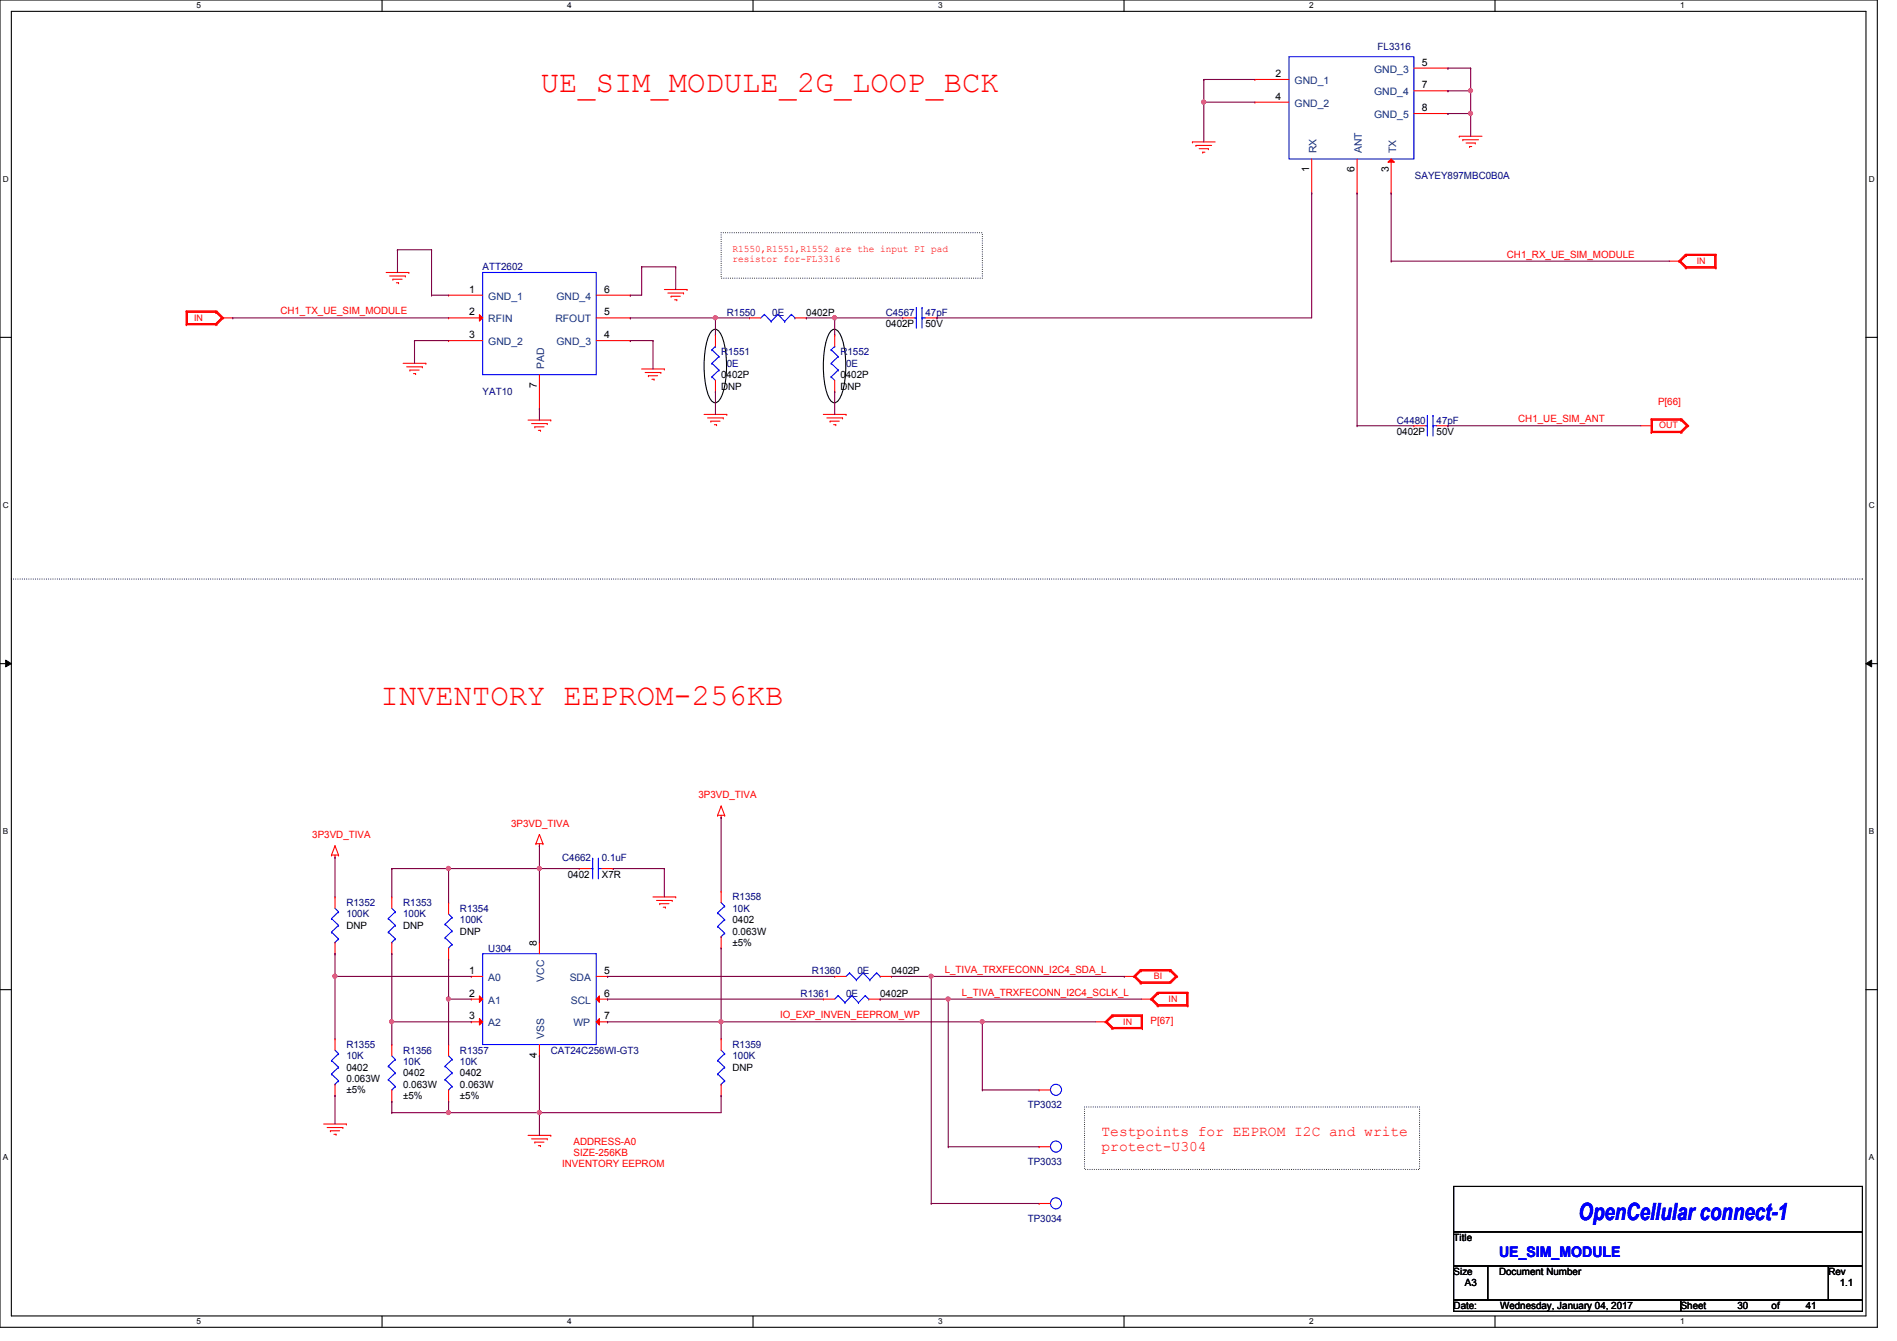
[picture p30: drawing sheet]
<svg xmlns="http://www.w3.org/2000/svg" width="297mm" height="210mm" viewBox="0 0 297 210" stroke-linecap="round" stroke-linejoin="round" font-family="sans-serif">
<defs><g id="words">
<g font-size="4.8" fill="#f00">
<text x="84.7" y="14.4">UE_SIM_MODULE_2G_LOOP_BCK</text>
<text x="59.6" y="110.4">INVENTORY EEPROM-256KB</text>
</g>
<text font-size="3.7" fill="#00f" x="247.1" y="191.1">OpenCellular connect-1</text>
<g font-size="2.3" fill="#f00">
<text x="172.5" y="177.9">Testpoints for EEPROM I2C and write</text>
<text x="172.5" y="180.2">protect-U304</text>
</g>
<text font-size="2.3" fill="#00f" x="234.7" y="196.8">UE_SIM_MODULE</text>
<g font-size="1.6" fill="#004080">
<text x="215.1" y="11.4">GND_3</text>
<text x="202.7" y="13.2">GND_1</text>
<text x="202.7" y="16.7">GND_2</text>
<text x="215.1" y="14.9">GND_4</text>
<text x="215.1" y="18.5">GND_5</text>
<text x="206.1" y="24" transform="rotate(-90 206.1 24)">RX</text>
<text x="213.2" y="24" transform="rotate(-90 213.2 24)">ANT</text>
<text x="218.6" y="24" transform="rotate(-90 218.6 24)">TX</text>
<text x="76.5" y="46.9">GND_1</text>
<text x="87.1" y="46.9">GND_4</text>
<text x="76.5" y="50.5">RFIN</text>
<text x="87" y="50.5">RFOUT</text>
<text x="76.5" y="54.1">GND_2</text>
<text x="85.2" y="57.8" transform="rotate(-90 85.2 57.8)">PAD</text>
<text x="87.1" y="54.1">GND_3</text>
<text x="76.5" y="153.6">A0</text>
<text x="85.2" y="153.7" transform="rotate(-90 85.2 153.7)">VCC</text>
<text x="89.2" y="153.6">SDA</text>
<text x="76.5" y="157.2">A1</text>
<text x="76.5" y="160.7">A2</text>
<text x="89.4" y="157.2">SCL</text>
<text x="89.8" y="160.7">WP</text>
<text x="85.2" y="162.7" transform="rotate(-90 85.2 162.7)">VSS</text>
</g>
<g font-size="1.6" fill="#000080">
<text x="215.7" y="7.8">FL3316</text>
<text x="221.5" y="28.1">SAYEY897MBC0B0A</text>
<text x="75.6" y="42.3">ATT2602</text>
<text x="113.8" y="49.4">R1550</text>
<text x="120.9" y="49.4">0E</text>
<text x="138.7" y="49.4">C4567</text>
<text x="144.9" y="49.4">47pF</text>
<text x="112.9" y="55.7">R1551</text>
<text x="113.8" y="57.4">0E</text>
<text x="131.6" y="55.7">R1552</text>
<text x="132.5" y="57.4">0E</text>
<text x="75.6" y="61.9">YAT10</text>
<text x="218.7" y="66.3">C4480</text>
<text x="224.9" y="66.3">47pF</text>
<text x="88" y="134.8">C4662</text>
<text x="94.2" y="134.8">0.1uF</text>
<text x="54.2" y="141.9">R1352</text>
<text x="54.2" y="143.7">100K</text>
<text x="63.1" y="141.9">R1353</text>
<text x="63.1" y="143.7">100K</text>
<text x="72" y="142.8">R1354</text>
<text x="114.7" y="141">R1358</text>
<text x="114.7" y="142.8">10K</text>
<text x="72" y="144.6">100K</text>
<text x="76.5" y="149">U304</text>
<text x="127.1" y="152.6">R1360</text>
<text x="134.2" y="152.6">0E</text>
<text x="125.3" y="156.1">R1361</text>
<text x="132.5" y="156.1">0E</text>
<text x="54.2" y="164.1">R1355</text>
<text x="54.2" y="165.9">10K</text>
<text x="63.1" y="165">R1356</text>
<text x="63.1" y="166.8">10K</text>
<text x="72" y="165">R1357</text>
<text x="72" y="166.8">10K</text>
<text x="86.2" y="165">CAT24C256WI-GT3</text>
<text x="114.7" y="164.1">R1359</text>
<text x="114.7" y="165.9">100K</text>
<text x="160.9" y="173.6">TP3032</text>
<text x="160.9" y="182.5">TP3033</text>
<text x="160.9" y="191.3">TP3034</text>
</g>
<g font-size="1.6">
<text x="222.6" y="10.3">5</text>
<text x="199.7" y="12.1">2</text>
<text x="199.7" y="15.6">4</text>
<text x="222.6" y="13.8">7</text>
<text x="222.6" y="17.4">8</text>
<text x="205" y="27" transform="rotate(-90 205 27)">1</text>
<text x="212.1" y="27" transform="rotate(-90 212.1 27)">6</text>
<text x="217.4" y="27" transform="rotate(-90 217.4 27)">3</text>
<text x="73.4" y="45.8">1</text>
<text x="94.6" y="45.8">6</text>
<text x="73.4" y="53">3</text>
<text x="73.4" y="49.4">2</text>
<text x="94.6" y="53">4</text>
<text x="94.6" y="49.4">5</text>
<text x="126.2" y="49.4">0402P</text>
<text x="138.7" y="51.2">0402P</text>
<text x="144.9" y="51.2">50V</text>
<text x="112.9" y="59.2">0402P</text>
<text x="131.6" y="59.2">0402P</text>
<text x="84.1" y="60.8" transform="rotate(-90 84.1 60.8)">7</text>
<text x="112.9" y="61">DNP</text>
<text x="131.6" y="61">DNP</text>
<text x="218.7" y="68.1">0402P</text>
<text x="224.9" y="68.1">50V</text>
<text x="88.9" y="137.5">0402</text>
<text x="94.2" y="137.5">X7R</text>
<text x="54.2" y="145.5">DNP</text>
<text x="63.1" y="145.5">DNP</text>
<text x="72" y="146.3">DNP</text>
<text x="84.1" y="148.1" transform="rotate(-90 84.1 148.1)">8</text>
<text x="114.7" y="144.6">0402</text>
<text x="114.7" y="146.3">0.063W</text>
<text x="114.7" y="148.1">±5%</text>
<text x="73.4" y="152.5">1</text>
<text x="94.6" y="152.5">5</text>
<text x="139.6" y="152.6">0402P</text>
<text x="73.4" y="156.1">2</text>
<text x="73.4" y="159.6">3</text>
<text x="94.6" y="156.1">6</text>
<text x="94.6" y="159.6">7</text>
<text x="137.8" y="156.1">0402P</text>
<text x="54.2" y="167.7">0402</text>
<text x="84.1" y="165.7" transform="rotate(-90 84.1 165.7)">4</text>
<text x="114.7" y="167.7">DNP</text>
<text x="54.2" y="169.5">0.063W</text>
<text x="54.2" y="171.2">±5%</text>
<text x="63.1" y="168.6">0402</text>
<text x="63.1" y="170.3">0.063W</text>
<text x="63.1" y="172.1">±5%</text>
<text x="72" y="168.6">0402</text>
<text x="72" y="170.3">0.063W</text>
<text x="72" y="172.1">±5%</text>
<text x="227.6" y="194.4">Title</text>
<text x="227.6" y="199.7">Size</text>
<text x="229.4" y="201.5">A3</text>
<text x="234.7" y="199.7">Document Number</text>
<text x="286.3" y="199.7">Rev</text>
<text x="288" y="201.5">1.1</text>
<text x="227.6" y="205">Date:</text>
<text x="234.9" y="205">Wednesday, January 04, 2017</text>
<text x="263.1" y="205">Sheet</text>
<text x="272" y="205">30</text>
<text x="277.4" y="205">of</text>
<text x="282.7" y="205">41</text>
</g>
<g font-size="1.6" fill="#f00">
<text x="114.7" y="39.5">R1550,R1551,R1552 are the input PI pad</text>
<text x="114.7" y="41">resistor for-FL3316</text>
<text x="235.9" y="40.3">CH1_RX_UE_SIM_MODULE</text>
<text x="43.9" y="49.2">CH1_TX_UE_SIM_MODULE</text>
<text x="259.6" y="63.5">P[66]</text>
<text x="237.7" y="66.1">CH1_UE_SIM_ANT</text>
<text x="109.3" y="125">3P3VD_TIVA</text>
<text x="48.9" y="131.2">3P3VD_TIVA</text>
<text x="80" y="129.5">3P3VD_TIVA</text>
<text x="147.9" y="152.4">L_TIVA_TRXFECONN_I2C4_SDA_L</text>
<text x="150.6" y="155.9">L_TIVA_TRXFECONN_I2C4_SCLK_L</text>
<text x="122.1" y="159.5">IO_EXP_INVEN_EEPROM_WP</text>
<text x="180.1" y="160.4">P[67]</text>
<text x="89.8" y="179.2">ADDRESS-A0</text>
<text x="88" y="182.8">INVENTORY EEPROM</text>
<text x="89.8" y="181">SIZE-256KB</text>
</g>
<g font-size="1.4" fill="#f00">
<text x="265.6" y="41.3">IN</text>
<text x="30.4" y="50.2">IN</text>
<text x="259.8" y="67.1">OUT</text>
<text x="180.6" y="153.3">BI</text>
<text x="175.9" y="160.4">IN</text>
<text x="183" y="156.9">IN</text>
</g>
<g font-size="1.3">
<text x="30.8" y="1.3">5</text>
<text x="88.8" y="1.3">4</text>
<text x="146.9" y="1.3">3</text>
<text x="205" y="1.3">2</text>
<text x="263.1" y="1.3">1</text>
<text x=".5" y="28.4">D</text>
<text x="292.6" y="28.4">D</text>
<text x=".5" y="79.5">C</text>
<text x="292.6" y="79.5">C</text>
<text x=".5" y="130.6">B</text>
<text x="292.6" y="130.6">B</text>
<text x=".5" y="181.7">A</text>
<text x="292.6" y="181.7">A</text>
<text x="30.8" y="207.4">5</text>
<text x="88.8" y="207.4">4</text>
<text x="146.9" y="207.4">3</text>
<text x="205" y="207.4">2</text>
<text x="263.1" y="207.4">1</text>
</g>
</g></defs>
<path d="M0 0h293.9v207.9h-293.9zM1.8 1.8h290.3v204.3h-290.3z" fill="none" stroke="#000" stroke-width=".17"/>
<g fill="#fff">
<path d="M30.8 .2h.7v1.4h-.7z"/>
<path d="M30.8 206.2h.7v1.4h-.7z"/>
</g>
<path d="M59.8 0v1.8M59.8 206.1v1.8" fill="none" stroke="#000" stroke-width=".17"/>
<g fill="#fff">
<path d="M88.8 .2h.7v1.4h-.7z"/>
<path d="M88.8 206.2h.7v1.4h-.7z"/>
</g>
<path d="M117.9 0v1.8M117.9 206.1v1.8" fill="none" stroke="#000" stroke-width=".17"/>
<g fill="#fff">
<path d="M146.9 .2h.7v1.4h-.7z"/>
<path d="M146.9 206.2h.7v1.4h-.7z"/>
</g>
<path d="M176 0v1.8M176 206.1v1.8" fill="none" stroke="#000" stroke-width=".17"/>
<g fill="#fff">
<path d="M205 .2h.7v1.4h-.7z"/>
<path d="M205 206.2h.7v1.4h-.7z"/>
</g>
<path d="M234.1 0v1.8M234.1 206.1v1.8" fill="none" stroke="#000" stroke-width=".17"/>
<g fill="#fff">
<path d="M263.1 .2h.6v1.4h-.6z"/>
<path d="M263.1 206.2h.6v1.4h-.6z"/>
<path d="M.5 27.3h.9v1.4h-.9z"/>
<path d="M292.6 27.3h.9v1.4h-.9z"/>
<path d="M.5 78.4h.9v1.4h-.9z"/>
<path d="M292.6 78.4h.9v1.4h-.9z"/>
</g>
<path d="M0 52.8h1.8M292.1 52.8h1.8" fill="none" stroke="#000" stroke-width=".17"/>
<g fill="#fff">
<path d="M.5 129.5h.8v1.4h-.8z"/>
<path d="M292.6 129.5h.8v1.4h-.8z"/>
</g>
<path d="M0 103.9h1.8M292.1 103.9h1.8" fill="none" stroke="#000" stroke-width=".17"/>
<path d="M.9 103.4l.9 .5-.9 .5zM292.1 103.9l.9-.5v1z" fill="#000"/>
<path d="M.9 103.4l.9 .5-.9 .5zM292.1 103.9l.9-.5v1z" fill="none" stroke="#000" stroke-width=".16"/>
<g fill="#fff">
<path d="M.5 180.5h.8v1.4h-.8z"/>
<path d="M292.6 180.5h.8v1.4h-.8z"/>
</g>
<path d="M111.6 51.7l.4-.1a1.96 1.96 0 0 1 1.2 1.6 15.4 15.4 0 0 1-.2 8.9l-.7 .9-.3 .1a1.95 1.95 0 0 1-1.3-1.7 16 16 0 0 1 .3-8.9zM130.3 51.7l.3-.1a1.96 1.96 0 0 1 1.3 1.6 15.4 15.4 0 0 1-.3 8.9l-.6 .9-.4 .1a1.95 1.95 0 0 1-1.2-1.7 16 16 0 0 1 .3-8.9zM0 155h1.8M292.1 155h1.8M227.6 185.8h64v7.1h-64zM227.6 192.9h64v5.3h-64zM227.6 198.2h5.3v5.4h-5.3zM232.9 198.2h53.4v5.4h-53.4zM286.3 198.2h5.3v5.4h-5.3zM227.6 203.6h35.5v1.8h-35.5zM263.1 203.6h28.5v1.8h-28.5z" fill="none" stroke="#000" stroke-width=".17"/>
<path d="M112.9 36.4h40.9v7.2h-40.9zM1.8 90.7h289.8M291.6 90.7h.1M169.8 173.4h52.4v9.7h-52.4z" fill="none" stroke="#000" stroke-width=".17" stroke-dasharray="0 .3"/>
<g fill="none" stroke="#f00" stroke-width=".17">
<path d="M186.7 22.2h.1M186.7 22.2h3.5M187.2 22.8h.1M187.2 22.8h2.5M187.7 23.3h1.5M188.3 23.8h.1M188.3 23.8h.3M189.2 23.3h.1M228.5 21.3h.1M228.5 21.3h3.5M229 21.9h.1M229 21.9h2.5"/>
<path d="M229.5 22.4h1.5M230.1 22.9h.1M230.1 22.9h.3M231 22.4h.1M263.9 39.8h.1M263.9 39.8h4.7M263.9 39.8l-1.1 1.1M264 39.8h.1M264 39.8l-1 1.1M268.6 39.8h.1M268.6 39.8v2.2M29.2 48.7h.1"/>
<path d="M29.2 50.8h.1M29.2 48.7h4.8M29.2 48.7v2.1M29.2 50.8h4.8M29.3 48.9h.1M29.3 50.7h.1M29.3 48.9h4.5M29.3 48.9v1.8M29.3 50.7h4.5M33.8 48.9h.1M33.8 50.7h.1M33.8 48.7h.1"/>
<path d="M33.8 50.8h.1M33.8 48.9l.9 .9M33.8 48.9l1 .9M33.8 48.7l1 1.1M34 48.7h.1M34 50.8h.1M34 48.7l1 1.1M34.7 49.8h.1M34.7 49.8h1.7M34.7 49.8l-.9 .9M34.8 49.8h.1M34.8 49.8l-1 1"/>
<path d="M34.8 49.8l-1 .9M35 49.8h.1M35 49.8l-1 1M60.5 42.7h3.5M61 43.2h2.5M61.5 43.7h.1M61.5 43.7h1.4M62.1 44.3h.3M62.4 44.3h.1M63.1 56.9h3.6M63.5 43.2h.1M63.7 57.4h2.4"/>
<path d="M64 42.7h.1M64.2 58h.1M64.2 58h1.4M64.7 58.5h.4M65.1 58.5h.1M66.1 57.4h.1M66.7 56.9h.1M100.5 57.8h3.5M101 58.3h2.5M101.5 58.8h.1M101.5 58.8h1.5M102.1 59.4h.3"/>
<path d="M102.4 59.4h.1M103.5 58.3h.1M104 57.8h.1M104 45.3h3.6M104.6 45.9h2.4M105.1 46.4h.1M105.1 46.4h1.4M105.6 46.9h.4M106 46.9h.1M107 45.9h.1M107.6 45.3h.1M261.4 40.9h1.7"/>
<path d="M262.8 40.9h.1M262.8 40.9l1.1 1.1M263 40.9h.1M263 40.9l1 1.1M263 40.9l1 .9M263.1 40.9h.1M263.1 40.9l.9 .9M263.9 42h.1M263.9 42h4.7M264 40h.1M264 41.8h.1M264 42h.1"/>
<path d="M264 40l-.9 .9M264 40h4.5M264 40l-1 .9M264 41.8h4.5M268.5 40h.1M268.5 41.8h.1M268.5 40v1.8M268.6 42h.1M82.7 65.8h3.5M83.2 66.3h2.5M83.7 66.8h.1M83.7 66.8h1.5"/>
<path d="M84.3 67.4h.3M84.6 67.4h.1M85.7 66.3h.1M86.2 65.8h.1M110.2 64.9h3.6M110.8 65.4h2.4M111.3 66h.1M111.3 66h1.4M111.8 66.5h.4M112.2 66.5h.1M113.2 65.4h.1M113.8 64.9h.1"/>
<path d="M128.9 64.9h3.6M129.5 65.4h2.4M130 66h.1M130 66h1.4M130.5 66.5h.4M130.9 66.5h.1M131.9 65.4h.1M132.5 64.9h.1M221.4 66.7h.1M221.4 66.7h1.7M224.9 66.7h1.8M226.7 66.7h.1"/>
<path d="M256.9 66.7h1.8M258.5 65.6h.1M258.5 67.7h.1M258.5 65.6h4.8M258.5 65.6v2.1M258.5 67.7h4.8M258.7 66.7h.1M258.7 65.8h.1M258.7 67.6h.1M258.7 65.8h4.4M258.7 65.8v1.8M258.7 67.6h4.4"/>
<path d="M263.1 65.8h.1M263.1 67.6h.1M263.1 65.6h.1M263.1 67.7h.1M263.1 65.8l.9 .9M263.1 65.8l1.1 .9M263.1 65.6l1.1 1.1M263.3 65.6h.1M263.3 67.7h.1M263.3 65.6l1.1 1.1M264 66.7h.1M264 66.7l-.9 .9"/>
<path d="M264.2 66.7h.1M264.2 66.7l-1.1 1M264.2 66.7l-1.1 .9M264.4 66.7h.1M264.4 66.7l-1.1 1M51.9 133.9h.1M51.9 133.9h1.1M52.5 134.2h.1M52.5 132.5h.1M52.5 133.9v.3M52.5 132.5l-.6 1.4M52.5 132.5l.5 1.4"/>
<path d="M53 133.9h.1M83.9 132.1h.1M83.9 132.1h1.1M84.5 132.5h.1M84.5 130.7h.1M84.5 132.1v.4M84.5 130.7l-.6 1.4M84.5 130.7l.5 1.4M85 132.1h.1M90.7 136h.1M90.7 136h1.8M94.2 136h1.8"/>
<path d="M96 136h.1M112.4 127.7h.1M112.4 127.7h1.1M112.9 128h.1M112.9 126.2h.1M112.9 127.7v.3M112.9 126.2l-.5 1.5M112.9 126.2l.6 1.5M113.5 127.7h.1M52.5 140.5h.1M52.5 149.4h.1M52.5 140.5v1.7"/>
<path d="M52.5 147.6v1.8M61.3 140.5h.1M61.3 149.4h.1M61.3 140.5v1.7M61.3 147.6v1.8M73.8 152.9h.1M73.8 152.9h1.8M102.2 140.5h3.6M102.8 141h2.4M103.3 141.5h.1M103.3 141.5h1.4M103.8 142.1h.4"/>
<path d="M104.2 142.1h.1M105.2 141h.1M105.8 140.5h.1M128.9 156.5h.1M128.9 156.5h1.8M136 156.5h1.8M137.8 156.5h.1M174.1 159h.1M174.1 159h4.8M174.1 159l-1.1 1M174.2 159.1h.1M174.2 159h.1"/>
<path d="M174.2 159.1l-.8 .9M174.2 159.1h4.5M174.2 159.1l-1 .9M174.2 159l-1 1M176 152.9h1.8M177.5 152.9h.1M177.5 152.9l1 1.1M177.6 152.9h.1M177.6 152.9l1.1 1.1M177.6 152.9l1.1 .9M177.8 152.9h.1M177.8 152.9l.9 .9"/>
<path d="M178.5 154h.1M178.5 151.8h.1M178.5 151.8h4.8M178.5 151.8l-1 1.1M178.7 159.1h.1M178.7 154h.1M178.7 151.8h.1M178.7 153.8h.1M178.7 152h.1M178.7 152l-.9 .9M178.7 159.1v1.8M178.7 151.8l-1.1 1.1"/>
<path d="M178.7 153.8h4.4M178.7 152h4.4M178.7 152l-1.1 .9M178.7 156.5h1.8M178.9 159h.1M178.9 159v2.1M180.1 156.5h.1M180.1 156.5l1.1 1M180.3 156.5h.1M180.3 156.5l1.1 1M180.3 156.5l1.1 .9M180.5 156.5h.1"/>
<path d="M180.5 156.5l.9 .9M181.2 155.4h.1M181.2 157.5h.1M181.2 155.4h4.8M181.2 157.5h4.8M181.2 155.4l-1.1 1.1M181.4 155.6h.1M181.4 157.4h.1M181.4 155.4h.1M181.4 157.5h.1M181.4 155.6l-.9 .9M181.4 155.6h4.4"/>
<path d="M181.4 155.6l-1.1 .9M181.4 157.4h4.4M181.4 155.4l-1.1 1.1M183.1 152h.1M183.1 151.8h.1M183.1 152l.9 .9M183.1 152l1.1 .9M183.1 151.8l1.1 1.1M183.3 151.8h.1M183.3 151.8l1.1 1.1M184 152.9h.1M184 152.9l-.9 .9"/>
<path d="M184.2 152.9h.1M184.2 152.9l-1.1 .9M184.2 152.9l-1.1 1.1M184.4 152.9h.1M184.4 152.9l-1.1 1.1h-4.8M185.8 155.6h.1M185.8 157.4h.1M185.8 155.6v1.8M186 155.4h.1M186 157.5h.1M186 155.4v2.1M50.7 176h3.5"/>
<path d="M51.2 176.6h2.5M51.7 177.1h.1M51.7 177.1h1.5M52.3 177.6h.3M52.6 177.6h.1M53.7 176.6h.1M54.2 176h.1M70.2 163.6h.1M70.2 172.5h.1M70.2 163.6v1.8M70.2 170.7v1.8M82.7 177.8h3.5"/>
<path d="M83.2 178.4h2.5M83.7 178.9h.1M83.7 178.9h1.5M84.3 179.4h.3M84.6 179.4h.1M85.7 178.4h.1M86.2 177.8h.1M171.6 160h1.8M173 160h.1M173 160l1.1 1.1M173.2 160h.1M173.2 160l1 1.1"/>
<path d="M173.2 160l1 .9M173.4 160h.1M173.4 160l.8 .9M174.1 161.1h.1M174.1 161.1h4.8M174.2 160.9h.1M174.2 161.1h.1M174.2 160.9h4.5M178.7 160.9h.1M178.9 161.1h.1"/>
</g>
<g fill="none" stroke="#00f" stroke-width=".17">
<path d="M223.1 66.7h.4M223.5 66.7h.1M223.5 65.1h.1M223.5 65.1v3.2M224.4 65.1h.1M224.4 66.7h.1M224.4 66.7h.5M224.4 65.1v3.2M92.5 136h.3M92.8 136h.1M92.8 134.4h.1M92.8 134.4v3.2"/>
<path d="M93.7 134.4h.1M93.7 136h.1M93.7 136h.5M93.7 134.4v3.2M51.9 143.8h.1M51.9 146h.1M51.9 143.8l1.1 1.1M51.9 146l1.1 1M52.5 147.6h.1M52.5 142.2l.5 .6M53 142.8h.1M53 144.9h.1"/>
<path d="M53 147h.1M53 142.8l-1.1 1M53 144.9l-1.1 1.1M53 147l-.5 .6M60.8 143.8h.1M60.8 146h.1M60.8 143.8l1.1 1.1M60.8 146l1.1 1M61.3 147.6h.1M61.3 142.2l.6 .6M61.9 142.8h.1M61.9 144.9h.1"/>
<path d="M61.9 147h.1M61.9 142.8l-1.1 1M61.9 144.9l-1.1 1.1M61.9 147l-.6 .6M75.6 149.4h17.7v14.2h-17.7zM131.2 155.9h.1M131.2 155.9l1.1 1.1M131.2 155.9l-.5 .6M132.3 157h.1M133.3 155.9h.1M133.3 155.9l1.1 1.1M133.3 155.9l-1 1.1"/>
<path d="M134.4 157h.1M135.5 155.9h.1M135.5 155.9l.5 .6M135.5 155.9l-1.1 1.1M136 156.5h.1M69.7 169.1h.1M69.7 167h.1M69.7 169.1l1.1 1M69.7 167l1.1 1M70.2 170.7h.1M70.2 165.4l.6 .5M70.8 170.1h.1"/>
<path d="M70.8 168h.1M70.8 165.9h.1M70.8 170.1l-.6 .6M70.8 168l-1.1 1.1M70.8 165.9l-1.1 1.1"/>
</g>
<path d="M75.1 156l.5 .5-.5 .5z" fill="#f00"/>
<path d="M73.8 156.5h.1M73.8 156.5h1.8M75.1 156l.5 .5-.5 .5z" fill="none" stroke="#f00" stroke-width=".17"/>
<path d="M75.1 159.5l.5 .5-.5 .5z" fill="#f00"/>
<path d="M75.1 159.5l.5 .5-.5 .5zM93.3 152.9h1.8M95.1 152.9h.1M73.8 160h.1M73.8 160h1.8" fill="none" stroke="#f00" stroke-width=".17"/>
<path d="M93.3 156.5l.6-.5v1z" fill="#f00"/>
<path d="M93.3 156.5l.6-.5v1zM93.3 156.5h1.8M95.1 156.5h.1" fill="none" stroke="#f00" stroke-width=".17"/>
<path d="M93.3 160l.6-.5v1z" fill="#f00"/>
<g fill="none" stroke="#f00" stroke-width=".17">
<path d="M70.2 46.2h.1M70.2 53.3h.1M70.2 46.2h5.4M70.2 53.3h5.4M84.5 58.7v5.3M93.3 46.2h5.4M93.3 53.3h5.4M98.7 53.3h.1M98.7 46.2h.1M112 52.5h.1M112 52.5v1.7M112 59.6v1.7"/>
<path d="M117.3 49.8h.1M117.3 49.8h1.8M124.5 49.8h1.7M126.2 49.8h.1M141.4 49.8h.1M141.4 49.8h1.7M144.9 49.8h1.8M146.7 49.8h.1M84.5 64h.1M112 61.3h.1M112.9 139.6h.1M112.9 139.6v1.8"/>
<path d="M84.5 147.6h.1M84.5 147.6v1.8M112.9 148.5h.1M112.9 146.7v1.8M52.5 162.7h.1M52.5 171.6h.1M52.5 162.7v1.8M52.5 169.8v1.8M61.3 163.6h.1M61.3 172.5h.1M61.3 163.6v1.8M61.3 170.7v1.8"/>
<path d="M84.5 165.4h.1M84.5 163.6v1.8M93.3 160l.6-.5v1zM93.3 160h1.8M95.1 160h.1M112.9 162.7h.1M112.9 171.6h.1M112.9 162.7v1.8M112.9 169.8v1.8M162.7 170.7h.1M162.7 170.7h1.8"/>
</g>
<g fill="none" stroke="#00f" stroke-width=".17">
<path d="M75.6 42.7h17.7v16h-17.7zM111.5 54.8h.1M111.5 56.9h.1M111.5 59h.1M111.5 54.8l1.1 1M111.5 56.9l1.1 1.1M111.5 59l.5 .6M112 54.2h.1M112 54.2l-.5 .6M112.6 55.8h.1M112.6 58h.1M112.6 55.8l-1.1 1.1"/>
<path d="M112.6 58l-1.1 1M119.7 49.2h.1M119.7 49.2l1 1.1M119.7 49.2l-.6 .6M120.7 50.3h.1M121.8 49.2h.1M121.8 49.2l1.1 1.1M121.8 49.2l-1.1 1.1M122.9 50.3h.1M123.9 49.2h.1M123.9 49.2l.6 .6M123.9 49.2l-1 1.1"/>
<path d="M124.5 49.8h.1M143.1 49.8h.4M143.5 49.8h.1M143.5 48.2h.1M143.5 48.2v3.2M144.4 48.2h.1M144.4 49.8h.1M144.4 49.8h.5M144.4 48.2v3.2M112.4 145.1h.1M112.4 143h.1M112.4 145.1l1.1 1"/>
<path d="M112.4 143l1.1 1M112.9 146.7h.1M112.9 141.4l.6 .5M113.5 146.1h.1M113.5 144h.1M113.5 141.9h.1M113.5 146.1l-.6 .6M113.5 144l-1.1 1.1M113.5 141.9l-1.1 1.1M51.9 168.2h.1M51.9 166.1h.1M51.9 168.2l1.1 1"/>
<path d="M51.9 166.1l1.1 1M52.5 169.8h.1M52.5 164.5l.5 .5M53 169.2h.1M53 167.1h.1M53 165h.1M53 169.2l-.5 .6M53 167.1l-1.1 1.1M53 165l-1.1 1.1M60.8 169.1h.1M60.8 167h.1M60.8 169.1l1.1 1"/>
<path d="M60.8 167l1.1 1M61.3 170.7h.1M61.3 165.4l.6 .5M61.9 170.1h.1M61.9 168h.1M61.9 165.9h.1M61.9 170.1l-.6 .6M61.9 168l-1.1 1.1M61.9 165.9l-1.1 1.1M112.4 166.1h.1M112.4 168.2h.1M112.4 166.1l1.1 1"/>
<path d="M112.4 168.2l1.1 1M112.9 169.8h.1M112.9 164.5l.6 .5M113.5 165h.1M113.5 167.1h.1M113.5 169.2h.1M113.5 165l-1.1 1.1M113.5 167.1l-1.1 1.1M113.5 169.2l-.6 .6"/>
<circle cx="165.3" cy="170.7" r=".87"/>
</g>
<path d="M75.1 49.3l.5 .5-.5 .5z" fill="#f00"/>
<g fill="none" stroke="#f00" stroke-width=".17">
<path d="M212.5 30.2h.1M212.5 24.9v5.3M70.2 49.8h.1M70.2 49.8h5.4M75.1 49.3l.5 .5-.5 .5zM93.3 49.8h5.4M98.7 49.8h.1M130.7 52.5h.1M130.7 52.5v1.7M130.7 59.6v1.7M130.7 61.3h.1M70.2 141.4h.1"/>
<path d="M70.2 150.2h.1M70.2 141.4v1.7M70.2 148.5v1.7M130.7 152.9h.1M130.7 152.9h1.8M137.8 152.9h1.8M139.6 152.9h.1M162.7 179.6h.1M162.7 179.6h1.8M162.7 188.5h.1M162.7 188.5h1.8"/>
</g>
<g fill="none" stroke="#00f" stroke-width=".17">
<path d="M201.8 8.9h19.6v16h-19.6zM130.1 54.8h.1M130.1 56.9h.1M130.1 59h.1M130.1 54.8l1.1 1M130.1 56.9l1.1 1.1M130.1 59l.6 .6M130.7 54.2h.1M130.7 54.2l-.6 .6M131.2 55.8h.1M131.2 58h.1M131.2 55.8l-1.1 1.1"/>
<path d="M131.2 58l-1.1 1M69.7 144.7h.1M69.7 146.9h.1M69.7 144.7l1.1 1.1M69.7 146.9l1.1 1M70.2 148.5h.1M70.2 143.1l.6 .6M70.8 143.7h.1M70.8 145.8h.1M70.8 147.9h.1M70.8 143.7l-1.1 1M70.8 145.8l-1.1 1.1"/>
<path d="M70.8 147.9l-.6 .6M133 152.4h.1M133 152.4l1.1 1.1M133 152.4l-.5 .5M134.1 153.5h.1M135.1 152.4h.1M135.1 152.4l1.1 1.1M135.1 152.4l-1 1.1M136.2 153.5h.1M137.2 152.4h.1M137.2 152.4l.6 .5M137.2 152.4l-1 1.1"/>
<path d="M137.8 152.9h.1"/>
<circle cx="165.3" cy="179.5" r=".87"/>
<circle cx="165.3" cy="188.4" r=".87"/>
</g>
<path d="M217.3 25.4l.5-.5 .5 .5z" fill="#f00"/>
<g fill="none" stroke="#f00" stroke-width=".17">
<path d="M196.5 12.4h.1M196.5 16h.1M196.5 12.4h5.3M196.5 16h5.3M221.4 10.7h5.3M221.4 14.2h5.3M221.4 17.8h5.3M226.7 10.7h.1M226.7 14.2h.1M226.7 17.8h.1M205.4 30.2h.1M205.4 24.9v5.3"/>
<path d="M217.3 25.4l.5-.5 .5 .5zM217.8 30.2h.1M217.8 24.9v5.3"/>
</g>
<path d="M36.4 49.8h.1M36.4 49.8h33.8M126.2 49.8h.1M126.2 49.8h4.5M217.8 40.9h.1M217.8 40.9h43.6M212.5 66.7h.1M212.5 66.7h8.9M226.7 66.7h.1M226.7 66.7h30.2" fill="none" stroke="#800040" stroke-width=".17"/>
<circle cx="130.7" cy="49.8" r=".32" fill="#f0f"/>
<circle cx="130.7" cy="49.8" r=".32" fill="none" stroke="#f0f" stroke-width=".17"/>
<path d="M98.7 49.8h.1M98.7 49.8h18.6M112 49.8h.1M112 49.8v2.7M130.7 49.8h.1M130.7 49.8h10.7M130.7 49.8v2.7M112 61.3h.1M112 61.3v3.6M130.7 61.3h.1M130.7 61.3v3.6" fill="none" stroke="#800040" stroke-width=".17"/>
<circle cx="112" cy="49.8" r=".32" fill="#f0f"/>
<circle cx="112" cy="49.8" r=".32" fill="none" stroke="#f0f" stroke-width=".17"/>
<g fill="none" stroke="#800040" stroke-width=".17">
<path d="M188.5 12.4h.1M188.5 12.4h8M188.5 12.4v3.6M62.2 39.1h.1M62.2 39.1v3.6M62.2 39.1h5.4M67.6 39.1h.1M67.6 39.1v7.1M64.9 53.3h.1M64.9 53.3h5.3M64.9 53.3v3.6M67.6 46.2h.1"/>
<path d="M67.6 46.2h2.6M98.7 53.3h.1M98.7 46.2h.1M98.7 53.3h3.5M100.5 41.8h.1M100.5 41.8v4.4h-1.8M100.5 41.8h5.3M102.2 53.3h.1M102.2 53.3v4.5M105.8 41.8h.1M105.8 41.8v3.5M146.7 49.8h.1"/>
<path d="M146.7 49.8h58.7M84.5 64h.1M84.5 64v1.8"/>
</g>
<circle cx="188.4" cy="16" r=".32" fill="#f0f"/>
<circle cx="188.4" cy="16" r=".32" fill="none" stroke="#f0f" stroke-width=".17"/>
<path d="M188.5 16h.1M188.5 16h8M188.5 16v6.2M226.7 10.7h.1M226.7 14.2h.1M226.7 10.7h3.6M226.7 14.2h3.6M230.3 10.7h.1M230.3 14.2h.1M230.3 10.7v7.1" fill="none" stroke="#800040" stroke-width=".17"/>
<circle cx="230.2" cy="17.8" r=".32" fill="#f0f"/>
<circle cx="230.2" cy="17.8" r=".32" fill="none" stroke="#f0f" stroke-width=".17"/>
<circle cx="230.2" cy="14.2" r=".32" fill="#f0f"/>
<circle cx="230.2" cy="14.2" r=".32" fill="none" stroke="#f0f" stroke-width=".17"/>
<g fill="none" stroke="#800040" stroke-width=".17">
<path d="M226.7 17.8h.1M226.7 17.8h3.6M230.3 17.8h.1M230.3 17.8v3.5M205.4 30.2h.1M205.4 30.2v19.6M212.5 30.2h.1M212.5 30.2v36.5M217.8 30.2h.1M217.8 30.2v10.7M52.5 134.2h.1M52.5 134.2v6.3"/>
<path d="M61.3 136h.1M61.3 136v4.5M70.2 136h.1M84.5 132.5h.1M84.5 132.5v3.5h-23.2M112.9 128h.1M112.9 128v11.6"/>
</g>
<circle cx="84.4" cy="136" r=".32" fill="#f0f"/>
<circle cx="84.4" cy="136" r=".32" fill="none" stroke="#f0f" stroke-width=".17"/>
<circle cx="70.2" cy="136" r=".32" fill="#f0f"/>
<circle cx="70.2" cy="136" r=".32" fill="none" stroke="#f0f" stroke-width=".17"/>
<path d="M70.2 136h.1M70.2 136v5.4M84.5 136h.1M84.5 136v11.6M84.5 136h6.2M96 136h.1M96 136h8M104 136h.1M104 136v4.5M52.5 152.9h.1M52.5 152.9h21.3M52.5 152.9v9.8" fill="none" stroke="#800040" stroke-width=".17"/>
<circle cx="52.4" cy="152.9" r=".32" fill="#f0f"/>
<circle cx="52.4" cy="152.9" r=".32" fill="none" stroke="#f0f" stroke-width=".17"/>
<path d="M70.2 156.5h.1M70.2 156.5v7.1" fill="none" stroke="#800040" stroke-width=".17"/>
<circle cx="70.2" cy="156.4" r=".32" fill="#f0f"/>
<circle cx="70.2" cy="156.4" r=".32" fill="none" stroke="#f0f" stroke-width=".17"/>
<path d="M70.2 156.5h.1M70.2 156.5h3.6M61.3 160h.1M61.3 160h12.5M61.3 160v3.6M95.1 160h.1M95.1 160h58.7M112.9 160h.1M112.9 160v2.7" fill="none" stroke="#800040" stroke-width=".17"/>
<circle cx="153.8" cy="160" r=".32" fill="#f0f"/>
<circle cx="153.8" cy="160" r=".32" fill="none" stroke="#f0f" stroke-width=".17"/>
<circle cx="112.9" cy="160" r=".32" fill="#f0f"/>
<circle cx="112.9" cy="160" r=".32" fill="none" stroke="#f0f" stroke-width=".17"/>
<path d="M61.3 174.2h.1M70.2 174.2h.1M84.5 165.4h.1M84.5 165.4v8.8h-23.2M112.9 171.6h.1M112.9 171.6v2.6M153.8 170.7h.1M153.8 170.7h8.9" fill="none" stroke="#800040" stroke-width=".17"/>
<circle cx="84.4" cy="174.2" r=".32" fill="#f0f"/>
<circle cx="84.4" cy="174.2" r=".32" fill="none" stroke="#f0f" stroke-width=".17"/>
<circle cx="70.2" cy="174.2" r=".32" fill="#f0f"/>
<circle cx="70.2" cy="174.2" r=".32" fill="none" stroke="#f0f" stroke-width=".17"/>
<path d="M52.5 149.4h.1M52.5 149.4v3.5M61.3 149.4h.1M61.3 149.4v10.6M84.5 174.2h.1M84.5 174.2h28.4M84.5 174.2v3.6M148.5 179.6h.1M148.5 179.6h14.2M145.8 188.5h.1M145.8 188.5h16.9" fill="none" stroke="#800040" stroke-width=".17"/>
<circle cx="61.3" cy="160" r=".32" fill="#f0f"/>
<circle cx="61.3" cy="160" r=".32" fill="none" stroke="#f0f" stroke-width=".17"/>
<g fill="none" stroke="#800040" stroke-width=".17">
<path d="M70.2 150.2h.1M70.2 150.2v6.3M95.1 156.5h.1M95.1 152.9h.1M95.1 156.5h33.8M95.1 152.9h35.6M112.9 148.5h.1M112.9 148.5v11.5M137.8 156.5h.1M137.8 156.5h40.9M139.6 152.9h6.2M145.8 152.9h.1"/>
<path d="M145.8 152.9v35.6M148.5 156.5h.1M148.5 156.5v23.1M52.5 171.6h.1M52.5 171.6v4.4M61.3 172.5h.1M61.3 172.5v1.7M70.2 172.5h.1M70.2 172.5v1.7M153.8 160h.1M153.8 160v10.7M153.8 160h17.8"/>
</g>
<circle cx="148.4" cy="156.4" r=".32" fill="#f0f"/>
<circle cx="148.4" cy="156.4" r=".32" fill="none" stroke="#f0f" stroke-width=".17"/>
<path d="M145.8 152.9h30.2M176 152.9h.1" fill="none" stroke="#800040" stroke-width=".17"/>
<circle cx="145.8" cy="152.9" r=".32" fill="#f0f"/>
<circle cx="145.8" cy="152.9" r=".32" fill="none" stroke="#f0f" stroke-width=".17"/>
<circle cx="130.7" cy="49.8" r=".32" fill="#f0f"/>
<circle cx="130.7" cy="49.8" r=".32" fill="none" stroke="#f0f" stroke-width=".17"/>
<circle cx="112" cy="49.8" r=".32" fill="#f0f"/>
<circle cx="112" cy="49.8" r=".32" fill="none" stroke="#f0f" stroke-width=".17"/>
<circle cx="188.4" cy="16" r=".32" fill="#f0f"/>
<circle cx="188.4" cy="16" r=".32" fill="none" stroke="#f0f" stroke-width=".17"/>
<circle cx="230.2" cy="17.8" r=".32" fill="#f0f"/>
<circle cx="230.2" cy="17.8" r=".32" fill="none" stroke="#f0f" stroke-width=".17"/>
<circle cx="230.2" cy="14.2" r=".32" fill="#f0f"/>
<circle cx="230.2" cy="14.2" r=".32" fill="none" stroke="#f0f" stroke-width=".17"/>
<circle cx="84.4" cy="136" r=".32" fill="#f0f"/>
<circle cx="84.4" cy="136" r=".32" fill="none" stroke="#f0f" stroke-width=".17"/>
<circle cx="70.2" cy="136" r=".32" fill="#f0f"/>
<circle cx="70.2" cy="136" r=".32" fill="none" stroke="#f0f" stroke-width=".17"/>
<circle cx="52.4" cy="152.9" r=".32" fill="#f0f"/>
<circle cx="52.4" cy="152.9" r=".32" fill="none" stroke="#f0f" stroke-width=".17"/>
<circle cx="70.2" cy="156.4" r=".32" fill="#f0f"/>
<circle cx="70.2" cy="156.4" r=".32" fill="none" stroke="#f0f" stroke-width=".17"/>
<circle cx="153.8" cy="160" r=".32" fill="#f0f"/>
<circle cx="153.8" cy="160" r=".32" fill="none" stroke="#f0f" stroke-width=".17"/>
<circle cx="112.9" cy="160" r=".32" fill="#f0f"/>
<circle cx="112.9" cy="160" r=".32" fill="none" stroke="#f0f" stroke-width=".17"/>
<circle cx="84.4" cy="174.2" r=".32" fill="#f0f"/>
<circle cx="84.4" cy="174.2" r=".32" fill="none" stroke="#f0f" stroke-width=".17"/>
<circle cx="70.2" cy="174.2" r=".32" fill="#f0f"/>
<circle cx="70.2" cy="174.2" r=".32" fill="none" stroke="#f0f" stroke-width=".17"/>
<circle cx="61.3" cy="160" r=".32" fill="#f0f"/>
<circle cx="61.3" cy="160" r=".32" fill="none" stroke="#f0f" stroke-width=".17"/>
<circle cx="148.4" cy="156.4" r=".32" fill="#f0f"/>
<circle cx="148.4" cy="156.4" r=".32" fill="none" stroke="#f0f" stroke-width=".17"/>
<circle cx="145.8" cy="152.9" r=".32" fill="#f0f"/>
<circle cx="145.8" cy="152.9" r=".32" fill="none" stroke="#f0f" stroke-width=".17"/>
<use href="#words"/>
</svg>
